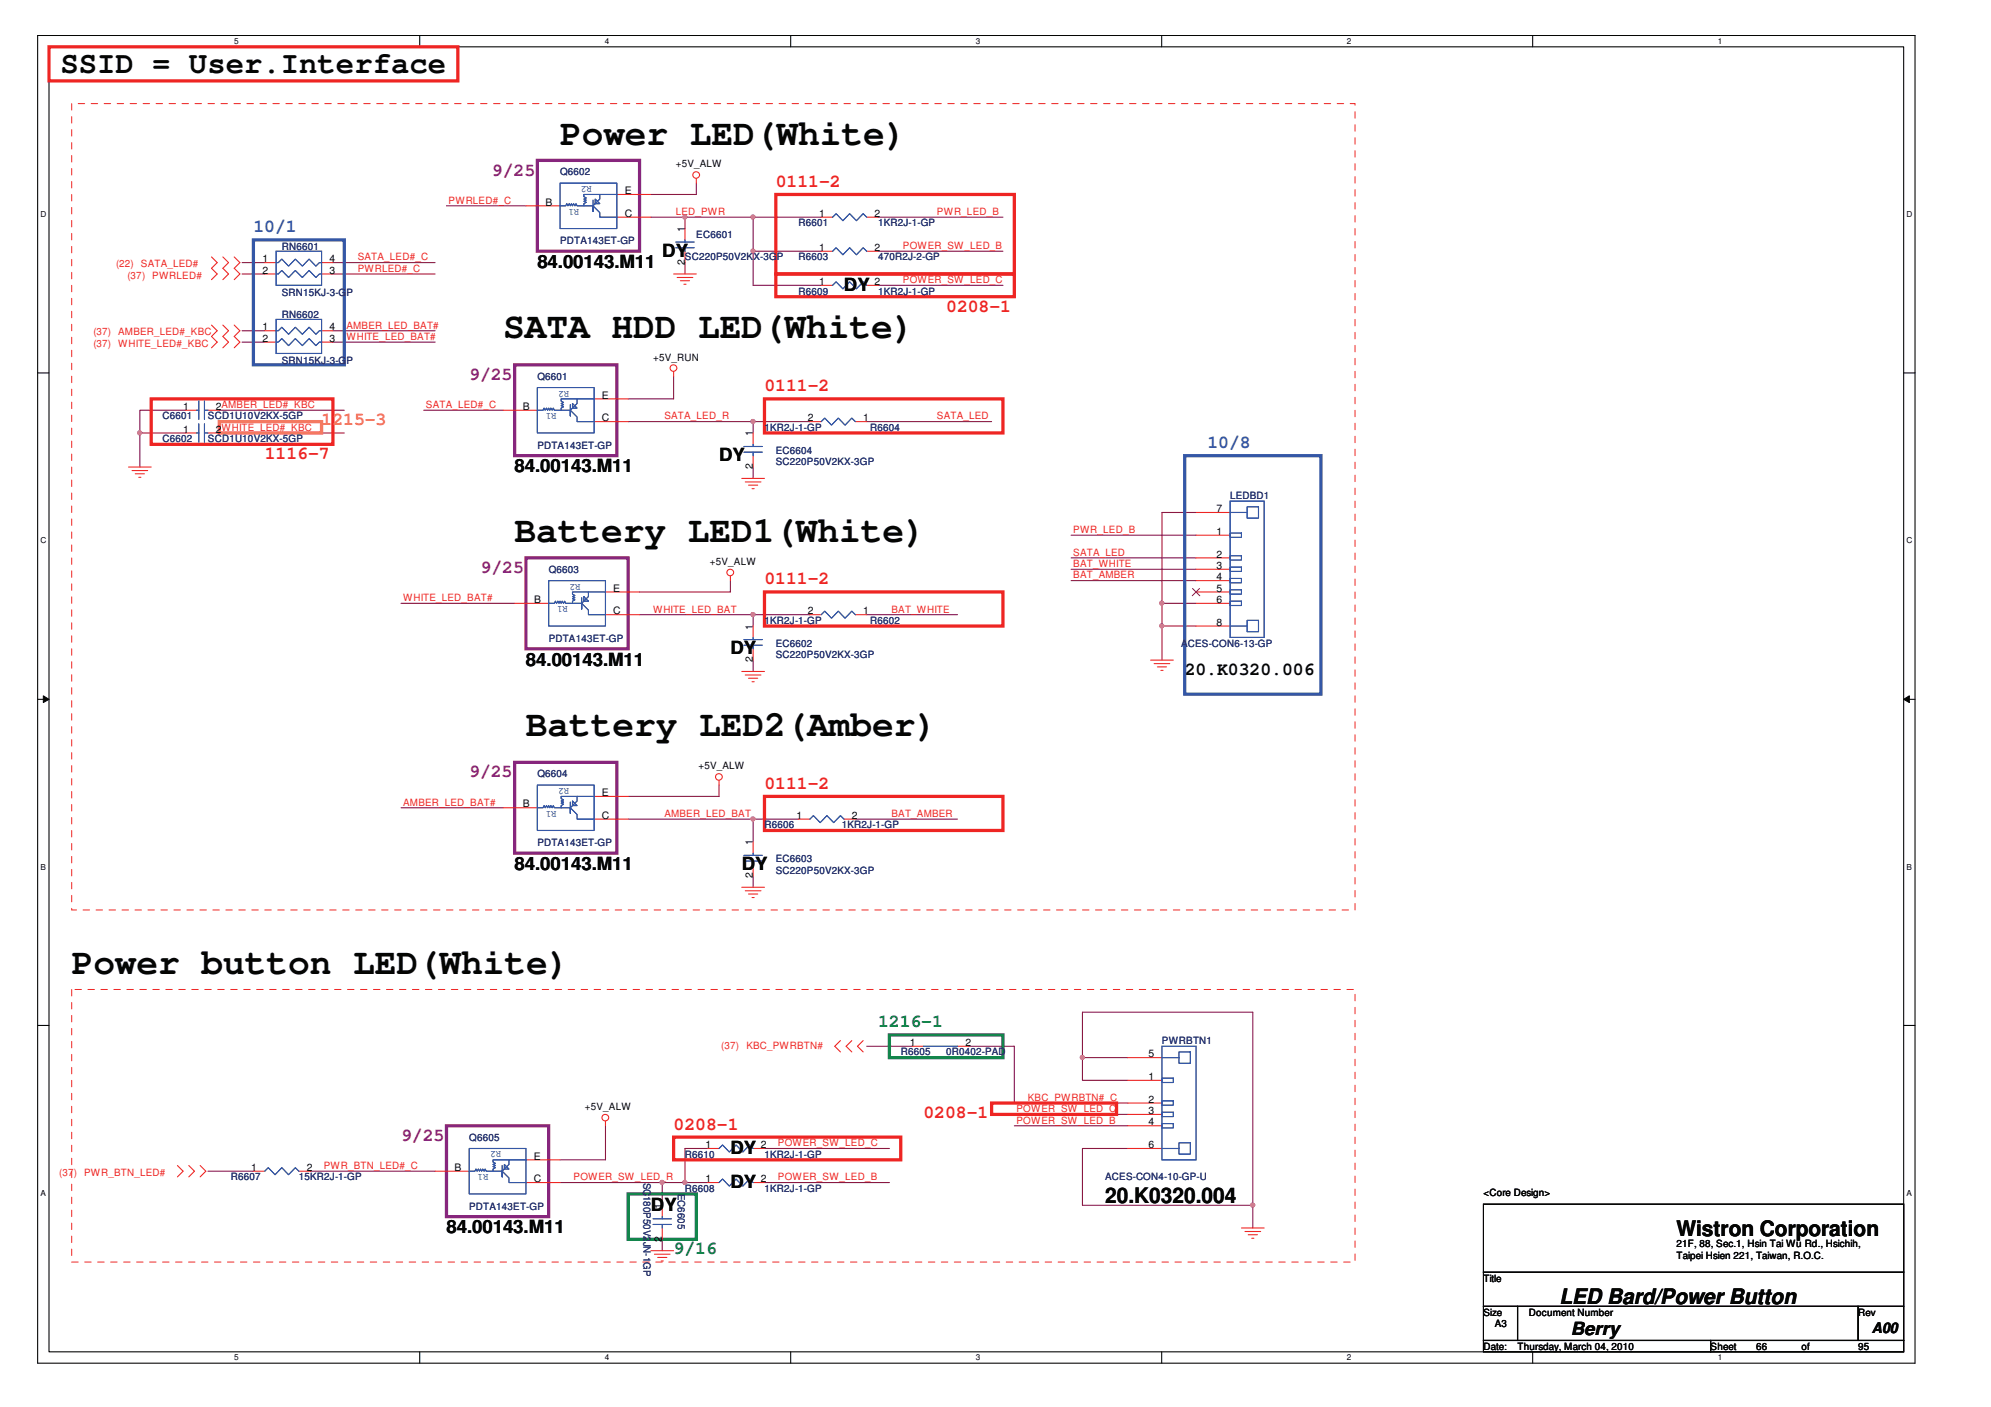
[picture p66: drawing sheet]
<svg xmlns="http://www.w3.org/2000/svg" width="297mm" height="210mm" viewBox="0 0 297 210" stroke-linecap="round" stroke-linejoin="round" font-family="sans-serif">
<defs><g id="words">
<g font-size="5.4" fill="#040503">
<text x="83.6" y="21.6">Power LED(White)</text>
<text x="75.1" y="50.4">SATA HDD LED(White)</text>
<text x="76.8" y="80.9">Battery LED1(White)</text>
<text x="78.5" y="109.7">Battery LED2(Amber)</text>
<text x="10.7" y="145.3">Power button LED(White)</text>
</g>
<text font-size="4.6" fill="#040503" x="9" y="10.8">SSID = User.Interface</text>
<g font-size="3.2" fill="#040503">
<text x="164.9" y="179.4">20.K0320.004</text>
<text x="250.1" y="184.3">Wistron Corporation</text>
<text x="232.7" y="194.6">LED Bard/Power Button</text>
</g>
<g font-size="2.7" fill="#87267d">
<text x="73.4" y="26.2">9/25</text>
<text x="70" y="56.7">9/25</text>
<text x="71.7" y="85.5">9/25</text>
<text x="70" y="116">9/25</text>
<text x="59.8" y="170.2">9/25</text>
</g>
<g font-size="2.7" fill="#ee2523">
<text x="115.7" y="27.9">0111-2</text>
<text x="141.2" y="46.5">0208-1</text>
<text x="114.1" y="58.4">0111-2</text>
<text x="39.5" y="68.5">1116-7</text>
<text x="114.1" y="87.2">0111-2</text>
<text x="114.1" y="117.7">0111-2</text>
<text x="137.8" y="166.8">0208-1</text>
<text x="100.5" y="168.5">0208-1</text>
</g>
<g font-size="2.7" fill="#3457a6">
<text x="37.8" y="34.7">10/1</text>
<text x="180.1" y="66.9">10/8</text>
</g>
<g font-size="2.7" fill="#040503">
<text x="80.2" y="40">84.00143.M11</text>
<text x="98.8" y="38.3">DY</text>
<text x="125.9" y="43.4">DY</text>
<text x="76.8" y="70.5">84.00143.M11</text>
<text x="107.3" y="68.8">DY</text>
<text x="78.5" y="99.3">84.00143.M11</text>
<text x="109" y="97.6">DY</text>
<text x="176.7" y="100.7">20.K0320.006</text>
<text x="76.8" y="129.8">84.00143.M11</text>
<text x="110.7" y="129.8">DY</text>
<text x="109" y="172.1">DY</text>
<text x="109" y="177.2">DY</text>
<text x="66.6" y="184">84.00143.M11</text>
<text x="97.1" y="180.6">DY</text>
<text x="234.3" y="199.2">Berry</text>
</g>
<text font-size="2.7" fill="#f47e25" x="48" y="63.5">1215-3</text>
<g font-size="2.7" fill="#047e41">
<text x="131" y="153.3">1216-1</text>
<text x="100.5" y="187.2">9/16</text>
</g>
<text font-size="2.2" fill="#040503" x="279.2" y="198.9">A00</text>
<g font-size="1.5" fill="#252c73">
<text x="83.6" y="26.1">Q6602</text>
<text x="103.9" y="35.5">EC6601</text>
<text x="119.1" y="33.8">R6601</text>
<text x="131" y="33.8">1KR2J-1-GP</text>
<text x="42" y="37.3">RN6601</text>
<text x="83.6" y="36.5">PDTA143ET-GP</text>
<text x="102.2" y="38.9">SC220P50V2KX-3GP</text>
<text x="119.1" y="38.9">R6603</text>
<text x="131" y="38.9">470R2J-2-GP</text>
<text x="42" y="44.1">SRN15KJ-3-GP</text>
<text x="42" y="47.5">RN6602</text>
<text x="119.1" y="43.9">R6609</text>
<text x="131" y="43.9">1KR2J-1-GP</text>
<text x="42" y="54.3">SRN15KJ-3-GP</text>
<text x="80.2" y="56.6">Q6601</text>
<text x="24.3" y="66">C6602</text>
<text x="24.3" y="62.6">C6601</text>
<text x="31" y="66">SCD1U10V2KX-5GP</text>
<text x="31" y="62.6">SCD1U10V2KX-5GP</text>
<text x="114.1" y="64.3">1KR2J-1-GP</text>
<text x="129.8" y="64.3">R6604</text>
<text x="80.2" y="67">PDTA143ET-GP</text>
<text x="115.7" y="67.7">EC6604</text>
<text x="115.7" y="69.4">SC220P50V2KX-3GP</text>
<text x="183.5" y="74.4">LEDBD1</text>
<text x="81.9" y="85.4">Q6603</text>
<text x="81.9" y="95.8">PDTA143ET-GP</text>
<text x="114.1" y="93.1">1KR2J-1-GP</text>
<text x="129.8" y="93.1">R6602</text>
<text x="115.7" y="96.5">EC6602</text>
<text x="115.7" y="98.2">SC220P50V2KX-3GP</text>
<text x="176.2" y="96.5">ACES-CON6-13-GP</text>
<text x="80.2" y="115.9">Q6604</text>
<text x="114.1" y="123.6">R6606</text>
<text x="125.6" y="123.6">1KR2J-1-GP</text>
<text x="80.2" y="126.3">PDTA143ET-GP</text>
<text x="115.7" y="128.7">EC6603</text>
<text x="115.7" y="130.3">SC220P50V2KX-3GP</text>
<text x="173.4" y="155.8">PWRBTN1</text>
<text x="134.4" y="157.5">R6605</text>
<text x="141.2" y="157.5">0R0402-PAD</text>
<text x="70" y="170.2">Q6605</text>
<text x="102.2" y="172.7">R6610</text>
<text x="114.1" y="172.7">1KR2J-1-GP</text>
<text x="34.4" y="176.1">R6607</text>
<text x="44.6" y="176.1">15KR2J-1-GP</text>
<text x="96" y="176.4" transform="rotate(90 96 176.4)">SC180P50V2JN-1GP</text>
<text x="101.1" y="178.1" transform="rotate(90 101.1 178.1)">EC6605</text>
<text x="102.2" y="177.8">R6608</text>
<text x="114.1" y="177.8">1KR2J-1-GP</text>
<text x="164.9" y="176.1">ACES-CON4-10-GP-U</text>
<text x="70" y="180.5">PDTA143ET-GP</text>
</g>
<g font-size="1.5" fill="#3457a6">
<text x="88.3" y="27.8" transform="rotate(180 88.3 27.8)">R2</text>
<text x="86.4" y="31.2" transform="rotate(180 86.4 31.2)">R1</text>
<text x="84.9" y="58.3" transform="rotate(180 84.9 58.3)">R2</text>
<text x="83" y="61.6" transform="rotate(180 83 61.6)">R1</text>
<text x="86.6" y="87.1" transform="rotate(180 86.6 87.1)">R2</text>
<text x="84.7" y="90.5" transform="rotate(180 84.7 90.5)">R1</text>
<text x="84.9" y="117.6" transform="rotate(180 84.9 117.6)">R2</text>
<text x="83" y="121" transform="rotate(180 83 121)">R1</text>
<text x="74.8" y="171.8" transform="rotate(180 74.8 171.8)">R2</text>
<text x="72.9" y="175.2" transform="rotate(180 72.9 175.2)">R1</text>
</g>
<g font-size="1.5" fill="#040503">
<text x="93.2" y="29">E</text>
<text x="100.8" y="25">+5V_ALW</text>
<text x="81.4" y="30.7">B</text>
<text x="93.2" y="32.4">C</text>
<text x="102.2" y="34.6" transform="rotate(-90 102.2 34.6)">1</text>
<text x="122.2" y="32.4">1</text>
<text x="130.5" y="32.4">2</text>
<text x="39.2" y="39.1">1</text>
<text x="39.2" y="40.8">2</text>
<text x="49.1" y="40.8">3</text>
<text x="49.1" y="39.1">4</text>
<text x="102.2" y="39.5" transform="rotate(-90 102.2 39.5)">2</text>
<text x="122.2" y="37.4">1</text>
<text x="130.5" y="37.4">2</text>
<text x="122.2" y="42.5">1</text>
<text x="130.5" y="42.5">2</text>
<text x="39.2" y="49.3">1</text>
<text x="39.2" y="51">2</text>
<text x="49.1" y="51">3</text>
<text x="49.1" y="49.3">4</text>
<text x="97.4" y="53.8">+5V_RUN</text>
<text x="89.8" y="59.5">E</text>
<text x="27.3" y="64.6">1</text>
<text x="27.3" y="61.2">1</text>
<text x="32.2" y="64.6">2WHITE_LED#_KBC</text>
<text x="32.2" y="61.2">2AMBER_LED#_KBC</text>
<text x="78" y="61.2">B</text>
<text x="89.8" y="62.9">C</text>
<text x="112.3" y="65.1" transform="rotate(-90 112.3 65.1)">1</text>
<text x="120.5" y="62.9">2</text>
<text x="128.8" y="62.9">1</text>
<text x="112.3" y="70" transform="rotate(-90 112.3 70)">2</text>
<text x="181.5" y="76.4">7</text>
<text x="181.5" y="79.8">1</text>
<text x="181.5" y="83.2">2</text>
<text x="79.7" y="90">B</text>
<text x="91.5" y="88.3">E</text>
<text x="105.9" y="84.3">+5V_ALW</text>
<text x="181.5" y="84.9">3</text>
<text x="181.5" y="86.6">4</text>
<text x="181.5" y="88.3">5</text>
<text x="181.5" y="90">6</text>
<text x="91.5" y="91.7">C</text>
<text x="112.3" y="93.9" transform="rotate(-90 112.3 93.9)">1</text>
<text x="120.5" y="91.7">2</text>
<text x="128.8" y="91.7">1</text>
<text x="181.5" y="93.4">8</text>
<text x="112.3" y="98.8" transform="rotate(-90 112.3 98.8)">2</text>
<text x="89.8" y="118.8">E</text>
<text x="104.2" y="114.8">+5V_ALW</text>
<text x="78" y="120.5">B</text>
<text x="89.8" y="122.2">C</text>
<text x="118.8" y="122.2">1</text>
<text x="127.1" y="122.2">2</text>
<text x="112.3" y="131" transform="rotate(-90 112.3 131)">2</text>
<text x="112.3" y="126.1" transform="rotate(-90 112.3 126.1)">1</text>
<text x="135.8" y="156">1</text>
<text x="144" y="156">2</text>
<text x="171.3" y="161.1">1</text>
<text x="171.3" y="157.7">5</text>
<text x="87.3" y="165.6">+5V_ALW</text>
<text x="171.3" y="164.5">2</text>
<text x="171.3" y="166.2">3</text>
<text x="171.3" y="167.9">4</text>
<text x="79.6" y="173">E</text>
<text x="105.3" y="171.3">1</text>
<text x="113.5" y="171.3">2</text>
<text x="171.3" y="171.3">6</text>
<text x="37.5" y="174.7">1</text>
<text x="45.8" y="174.7">2</text>
<text x="67.8" y="174.7">B</text>
<text x="79.6" y="176.4">C</text>
<text x="105.3" y="176.4">1</text>
<text x="113.5" y="176.4">2</text>
<text x="221.3" y="178.5">&lt;Core Design&gt;</text>
<text x="98.8" y="185.2" transform="rotate(-90 98.8 185.2)">2</text>
<text x="98.8" y="180.3" transform="rotate(-90 98.8 180.3)">1</text>
<text x="221.3" y="191.2">Title</text>
<text x="250.1" y="186.1">21F, 88, Sec.1, Hsin Tai Wu Rd., Hsichih,</text>
<text x="250.1" y="187.8">Taipei Hsien 221, Taiwan, R.O.C.</text>
<text x="221.3" y="196.3">Size</text>
<text x="223" y="198">A3</text>
<text x="228.1" y="196.3">Document Number</text>
<text x="277.2" y="196.3">Rev</text>
<text x="221.3" y="201.3">Date:</text>
<text x="226.4" y="201.3">Thursday, March 04, 2010</text>
<text x="255.2" y="201.3">Sheet</text>
<text x="262" y="201.3">66</text>
<text x="268.8" y="201.4">of</text>
<text x="277.2" y="201.3">95</text>
</g>
<g font-size="1.5" fill="#ee2523">
<text x="66.9" y="30.4">PWRLED#_C</text>
<text x="100.8" y="32.1">LED_PWR</text>
<text x="139.8" y="32.1">PWR_LED_B</text>
<text x="17.3" y="39.9">(22)</text>
<text x="19" y="41.6">(37)</text>
<text x="21" y="39.9">SATA_LED#</text>
<text x="22.7" y="41.6">PWRLED#</text>
<text x="53.4" y="40.6">PWRLED#_C</text>
<text x="53.4" y="38.9">SATA_LED#_C</text>
<text x="134.7" y="37.2">POWER_SW_LED_B</text>
<text x="134.7" y="42.2">POWER_SW_LED_C</text>
<text x="13.9" y="51.7">(37)</text>
<text x="13.9" y="50">(37)</text>
<text x="17.6" y="51.7">WHITE_LED#_KBC</text>
<text x="17.6" y="50">AMBER_LED#_KBC</text>
<text x="51.7" y="49">AMBER_LED_BAT#</text>
<text x="51.7" y="50.7">WHITE_LED_BAT#</text>
<text x="63.5" y="60.9">SATA_LED#_C</text>
<text x="99.1" y="62.6">SATA_LED_R</text>
<text x="139.8" y="62.6">SATA_LED</text>
<text x="160.1" y="82.9">SATA_LED</text>
<text x="160.1" y="79.5">PWR_LED_B</text>
<text x="60.2" y="89.7">WHITE_LED_BAT#</text>
<text x="160.1" y="84.6">BAT_WHITE</text>
<text x="160.1" y="86.3">BAT_AMBER</text>
<text x="97.4" y="91.4">WHITE_LED_BAT</text>
<text x="133" y="91.4">BAT_WHITE</text>
<text x="60.2" y="120.2">AMBER_LED_BAT#</text>
<text x="99.1" y="121.9">AMBER_LED_BAT</text>
<text x="133" y="121.9">BAT_AMBER</text>
<text x="107.6" y="156.5">(37)</text>
<text x="111.3" y="156.5">KBC_PWRBTN#</text>
<text x="151.6" y="167.6">POWER_SW_LED_B</text>
<text x="151.6" y="165.9">POWER_SW_LED_C</text>
<text x="153.3" y="164.2">KBC_PWRBTN#_C</text>
<text x="116.1" y="171">POWER_SW_LED_C</text>
<text x="8.8" y="175.4">(37)</text>
<text x="12.6" y="175.4">PWR_BTN_LED#</text>
<text x="48.3" y="174.4">PWR_BTN_LED#_C</text>
<text x="85.6" y="176.1">POWER_SW_LED_R</text>
<text x="116.1" y="176.1">POWER_SW_LED_B</text>
</g>
<g font-size="1.2" fill="#040503">
<text x="34.9" y="6.5">5</text>
<text x="90.3" y="6.5">4</text>
<text x="145.6" y="6.5">3</text>
<text x="200.9" y="6.5">2</text>
<text x="256.3" y="6.5">1</text>
<text x="6.1" y="32.4">D</text>
<text x="284.5" y="32.4">D</text>
<text x="6.1" y="81.1">C</text>
<text x="284.5" y="81.1">C</text>
<text x="6.1" y="129.7">B</text>
<text x="284.5" y="129.7">B</text>
<text x="6.1" y="178.4">A</text>
<text x="284.5" y="178.4">A</text>
<text x="34.9" y="202.9">5</text>
<text x="90.3" y="202.9">4</text>
<text x="145.6" y="202.9">3</text>
<text x="200.9" y="202.9">2</text>
<text x="256.3" y="202.9">1</text>
</g>
</g></defs>
<path d="M5.6 5.3h280.1v198.1h-280.1zM7.3 7h276.7v194.7h-276.7z" fill="none" stroke="#040503" stroke-width=".16"/>
<g fill="#fff">
<path d="M34.9 5.5h.7v1.3h-.7z"/>
<path d="M34.9 201.8h.7v1.4h-.7z"/>
</g>
<path d="M62.6 5.3v1.7M62.6 201.7v1.7" fill="none" stroke="#040503" stroke-width=".16"/>
<g fill="#fff">
<path d="M90.3 5.5h.6v1.3h-.6z"/>
<path d="M90.3 201.8h.6v1.4h-.6z"/>
</g>
<path d="M118 5.3v1.7M118 201.7v1.7" fill="none" stroke="#040503" stroke-width=".16"/>
<g fill="#fff">
<path d="M145.6 5.5h.6v1.3h-.6z"/>
<path d="M145.6 201.8h.6v1.4h-.6z"/>
</g>
<path d="M173.3 5.3v1.7M173.3 201.7v1.7" fill="none" stroke="#040503" stroke-width=".16"/>
<g fill="#fff">
<path d="M200.9 5.5h.7v1.3h-.7z"/>
<path d="M200.9 201.8h.7v1.4h-.7z"/>
</g>
<path d="M228.7 5.3v1.7M228.7 201.7v1.7" fill="none" stroke="#040503" stroke-width=".16"/>
<g fill="#fff">
<path d="M256.3 5.5h.6v1.3h-.6z"/>
<path d="M256.3 201.8h.6v1.4h-.6z"/>
<path d="M6.1 31.3h.8v1.3h-.8z"/>
<path d="M284.5 31.3h.8v1.3h-.8z"/>
<path d="M6.1 80h.8v1.3h-.8z"/>
<path d="M284.5 80h.8v1.3h-.8z"/>
</g>
<path d="M5.6 55.6h1.7M284 55.6h1.7" fill="none" stroke="#040503" stroke-width=".16"/>
<g fill="#fff">
<path d="M6.1 128.7h.7v1.3h-.7z"/>
<path d="M284.5 128.7h.7v1.3h-.7z"/>
</g>
<path d="M5.6 104.3h1.7M284 104.3h1.7" fill="none" stroke="#040503" stroke-width=".16"/>
<path d="M6.5 103.8l.8 .5-.8 .5z" fill="#040503"/>
<path d="M6.5 103.8l.8 .5-.8 .5z" fill="none" stroke="#040503" stroke-width=".15"/>
<path d="M284 104.3l.9-.5v1z" fill="#040503"/>
<path d="M284 104.3l.9-.5v1z" fill="none" stroke="#040503" stroke-width=".15"/>
<g fill="#fff">
<path d="M6.1 177.3h.7v1.3h-.7z"/>
<path d="M284.5 177.3h.7v1.3h-.7z"/>
</g>
<path d="M5.6 153h1.7M284 153h1.7" fill="none" stroke="#040503" stroke-width=".16"/>
<path d="M100.5 56.1v3.4h-6.8M63.2 61.2h11.9M112.4 62.9h8.4M129.3 62.9h18.6M161.5 179.8h25.4" fill="none" stroke="#89163e" stroke-width=".16"/>
<circle cx="112.3" cy="62.9" r=".31" fill="#ca5ca3"/>
<circle cx="112.3" cy="62.9" r=".31" fill="none" stroke="#ca5ca3" stroke-width=".16"/>
<path d="M112.4 91.7v1.7" fill="none" stroke="#89163e" stroke-width=".16"/>
<circle cx="112.3" cy="91.7" r=".31" fill="#ca5ca3"/>
<circle cx="112.3" cy="91.7" r=".31" fill="none" stroke="#ca5ca3" stroke-width=".16"/>
<path d="M93.7 62.9h18.7M151.3 156.1v8.5h17M102.2 176.4h3.4" fill="none" stroke="#89163e" stroke-width=".16"/>
<circle cx="102.2" cy="176.4" r=".31" fill="#ca5ca3"/>
<circle cx="102.2" cy="176.4" r=".31" fill="none" stroke="#ca5ca3" stroke-width=".16"/>
<path d="M112.4 37.5h10.1M161.5 157.8v3.4h6.8M186.9 151v28.8" fill="none" stroke="#89163e" stroke-width=".16"/>
<circle cx="186.9" cy="179.8" r=".31" fill="#ca5ca3"/>
<circle cx="186.9" cy="179.8" r=".31" fill="none" stroke="#ca5ca3" stroke-width=".16"/>
<path d="M112.4 62.9v1.7M112.4 69.7v1.7M107.3 117.1v1.7h-13.6M161.5 151v6.8h6.8M31 174.7h6.8M46.3 174.7h18.6M90.3 167.9v5.1h-6.7M114.1 176.4h18.6M186.9 179.8v3.4" fill="none" stroke="#89163e" stroke-width=".16"/>
<circle cx="161.5" cy="157.8" r=".31" fill="#ca5ca3"/>
<circle cx="161.5" cy="157.8" r=".31" fill="none" stroke="#ca5ca3" stroke-width=".16"/>
<path d="M112.4 32.4h10.1M131 37.5h18.6M59.8 90h17M95.4 91.7h17M161.5 151h25.4M161.5 171.3h6.8" fill="none" stroke="#89163e" stroke-width=".16"/>
<circle cx="112.3" cy="32.4" r=".31" fill="#ca5ca3"/>
<circle cx="112.3" cy="32.4" r=".31" fill="none" stroke="#ca5ca3" stroke-width=".16"/>
<path d="M66.6 30.7h11.9M97.1 32.4h5.1v1.7M102.2 39.2v1.7M103.9 27.3v1.7h-6.8M131 32.4h18.6M109 86.6v1.7h-13.6M112.4 91.7h8.4M129.3 91.7h13.6M93.7 122.2h18.7v3.4M112.4 130.7v1.7M112.4 122.2h6.7M127.6 122.2h15.3" fill="none" stroke="#89163e" stroke-width=".16"/>
<circle cx="112.3" cy="122.2" r=".31" fill="#ca5ca3"/>
<circle cx="112.3" cy="122.2" r=".31" fill="none" stroke="#ca5ca3" stroke-width=".16"/>
<path d="M102.2 32.4h10.2v5.1M59.8 120.5h15.3M151.3 167.9h17M161.5 171.3v8.5" fill="none" stroke="#89163e" stroke-width=".16"/>
<circle cx="102.2" cy="32.4" r=".31" fill="#ca5ca3"/>
<circle cx="102.2" cy="32.4" r=".31" fill="none" stroke="#ca5ca3" stroke-width=".16"/>
<g fill="none" stroke="#89163e" stroke-width=".16">
<path d="M36.1 39.2h3.4M49.7 39.2h15.2M36.1 51h3.4M36.1 49.3h3.4M36.1 40.9h3.4M49.7 51h15.2M49.7 49.3h15.2M49.7 40.9h15.2M159.8 79.8h18.6M173.4 76.5h5M159.8 83.2h18.6M159.8 84.9h18.6"/>
<path d="M159.8 86.6h18.6M178.4 93.4h-5v5.1M129.3 156.1h6.8M144.5 156.1h6.8M83.6 176.4h15.2v3.4M98.8 184.9v1.7"/>
</g>
<circle cx="173.3" cy="93.4" r=".31" fill="#ca5ca3"/>
<circle cx="173.3" cy="93.4" r=".31" fill="none" stroke="#ca5ca3" stroke-width=".16"/>
<path d="M173.4 90v3.4" fill="none" stroke="#89163e" stroke-width=".16"/>
<circle cx="173.3" cy="90" r=".31" fill="#ca5ca3"/>
<circle cx="173.3" cy="90" r=".31" fill="none" stroke="#ca5ca3" stroke-width=".16"/>
<path d="M27.6 61.2h-6.7v3.4M32.7 61.2h18.7M32.7 64.6h18.7M173.4 76.5v13.5h5" fill="none" stroke="#89163e" stroke-width=".16"/>
<circle cx="20.8" cy="64.6" r=".31" fill="#ca5ca3"/>
<circle cx="20.8" cy="64.6" r=".31" fill="none" stroke="#ca5ca3" stroke-width=".16"/>
<path d="M112.4 37.5v5.1M27.6 64.6h-6.7v5.1M112.4 98.5v1.7" fill="none" stroke="#89163e" stroke-width=".16"/>
<circle cx="112.3" cy="37.5" r=".31" fill="#ca5ca3"/>
<circle cx="112.3" cy="37.5" r=".31" fill="none" stroke="#ca5ca3" stroke-width=".16"/>
<path d="M112.4 42.6h10.1M131 42.6h18.6M102.2 171.3v5.1h-3.4M151.3 166.3h17" fill="none" stroke="#89163e" stroke-width=".16"/>
<circle cx="98.8" cy="176.4" r=".31" fill="#ca5ca3"/>
<circle cx="98.8" cy="176.4" r=".31" fill="none" stroke="#ca5ca3" stroke-width=".16"/>
<path d="M102.2 171.3h3.4M114.1 171.3h18.6" fill="none" stroke="#89163e" stroke-width=".16"/>
<g fill="none" stroke="#ee2523" stroke-width=".16">
<path d="M31.6 38.3l.8 .9-.8 .8 .8 .9-.8 .8M33.2 38.3l.9 .9-.9 .8 .9 .9-.9 .8M34.9 38.3l.9 .9-.9 .8 .9 .9-.9 .8M39.5 39.2h1.7M48 39.2h1.7M78.5 30.7h5.1M92 32.4h5.1M92 29h5.1M102.2 34.1v1.7M102.2 37.5v1.7M103.9 26.6v.7M122.5 37.5h1.7"/>
<path d="M122.5 32.4h1.7M129.3 37.5h1.7M129.3 32.4h1.7M31.6 48.5l.8 .8-.8 .9 .8 .8-.8 .9M33.2 48.5l.9 .8-.9 .9 .9 .8-.9 .9M34.9 48.5l.9 .8-.9 .9 .9 .8-.9 .9M39.5 40.9h1.7M39.5 49.3h1.7M39.5 51h1.7M48 40.9h1.7M48 49.3h1.7M48 51h1.7"/>
<path d="M88.6 59.5h5.1M100.5 55.4v.7M100.5 40.9h3.4M101 41.4h2.4M101.5 41.9h1.4M102 42.4h.4M122.5 42.6h1.7M129.3 42.6h1.7M19.2 69.7h3.4M19.7 70.2h2.3M20.2 70.7h1.4M20.7 71.2h.3"/>
<path d="M27.6 61.2h1.7M27.6 64.6h1.7M31 61.2h1.7M31 64.6h1.7M75.1 61.2h5.1M88.6 62.9h5.1M110.7 71.4h3.4M111.2 71.9h2.3M111.7 72.4h1.3M112.2 72.9h.3M112.4 64.6v1.7M112.4 68v1.7"/>
<path d="M120.8 62.9h1.7M127.6 62.9h1.7M178.4 79.8h5.1M178.4 76.5h5.1M76.8 90h5.1M90.3 91.7h5.1M90.3 88.3h5.1M109 85.9v.7M112.4 93.4v1.7M112.4 96.8v1.7M120.8 91.7h1.7M127.6 91.7h1.7"/>
<path d="M171.7 98.5h3.3M172.2 99h2.3M172.7 99.5h1.3M178.4 83.2h5.1M178.4 84.9h5.1M178.4 86.6h5.1M178.4 88.3h5.1M178.4 90h5.1M178.4 93.4h5.1M88.6 118.8h5.1M107.3 116.4v.7M110.7 100.2h3.4"/>
<path d="M111.2 100.7h2.3M111.7 101.2h1.3M112.2 101.7h.3M173.2 100h.3M75.1 120.5h5.1M88.6 122.2h5.1M110.7 132.4h3.4M111.2 132.9h2.3M111.7 133.4h1.3M112.2 133.9h.3M112.4 125.6v1.7M112.4 129v1.7"/>
<path d="M119.1 122.2h1.7M125.9 122.2h1.7M125.4 155.2l-.9 .9 .9 .8M127.1 155.2l-.9 .9 .9 .8M128.8 155.2l-.9 .9 .9 .8M136.1 156.1h1.7M142.9 156.1h1.6M168.3 157.8h5.1M26.5 173.9l.8 .8-.8 .9M28.2 173.9l.8 .8-.8 .9M29.9 173.9l.8 .8-.8 .9M37.8 174.7h1.7"/>
<path d="M44.6 174.7h1.7M64.9 174.7h5.1M78.5 173h5.1M78.5 176.4h5.1M90.3 167.3v.6M98.8 179.8v1.7M105.6 171.3h1.7M105.6 176.4h1.7M112.4 171.3h1.7M112.4 176.4h1.7M168.3 171.3h5.1M168.3 161.2h5.1"/>
<path d="M168.3 164.6h5.1M168.3 166.3h5.1M168.3 167.9h5.1M97.1 186.6h3.4M97.6 187.1h2.4M98.1 187.6h1.4M98.6 188.1h.4M98.8 183.2v1.7M185.2 183.2h3.4M185.7 183.7h2.4M186.2 184.2h1.4M186.7 184.7h.4"/>
<circle cx="103.9" cy="26.1" r=".5"/>
<circle cx="100.5" cy="54.9" r=".5"/>
<circle cx="109" cy="85.4" r=".5"/>
<circle cx="107.3" cy="115.9" r=".5"/>
<circle cx="90.3" cy="166.7" r=".5"/>
</g>
<path d="M221.3 179.6h62.7v10.2h-62.7zM221.3 189.8h62.7v5.1h-62.7zM221.3 194.9h5.1v5.1h-5.1zM221.3 200h33.9v1.7h-33.9zM226.4 194.9h50.8v5.1h-50.8zM255.2 200h28.8v1.7h-28.8zM277.2 194.9h6.8v5.1h-6.8z" fill="none" stroke="#040503" stroke-width=".16"/>
<path d="M7.3 7h61v5.1h-61zM115.7 29h35.6v11.9h-35.6zM22.6 59.5h27.1v6.8h-27.1zM114.1 59.5h35.5v5.1h-35.5zM115.7 40.9h35.6v3.4h-35.6zM114.1 88.3h35.5v5.1h-35.5zM114.1 118.8h35.5v5.1h-35.5zM100.5 169.6h33.9v3.4h-33.9zM147.9 164.6h18.7v1.7h-18.7z" fill="none" stroke="#ee2523" stroke-width=".48"/>
<path d="M10.7 15.5h191.5v120.3h-191.5zM10.7 147.6h191.5v40.7h-191.5z" fill="none" stroke="#ee2523" stroke-width=".15" stroke-dasharray="1 1 1 1 1 1 1 1"/>
<path d="M132.7 154.4h16.9v3.4h-16.9zM93.7 178.1h10.2v6.8h-10.2z" fill="none" stroke="#047e41" stroke-width=".48"/>
<path d="M37.8 35.8h13.6v18.6h-13.6zM176.7 68h20.4v35.6h-20.4z" fill="none" stroke="#3457a6" stroke-width=".48"/>
<path d="M80.2 23.9h15.2v13.6h-15.2zM76.8 54.4h15.2v13.6h-15.2zM78.5 83.2h15.2v13.6h-15.2zM76.8 113.7h15.2v13.6h-15.2zM66.6 167.9h15.3v13.6h-15.3z" fill="none" stroke="#87267d" stroke-width=".48"/>
<path d="M32.7 62.9h15.3v1.7h-15.3z" fill="none" stroke="#f47e25" stroke-width=".48"/>
<g fill="none" stroke="#3457a6" stroke-width=".16">
<path d="M41.2 37.5h6.8v5.1h-6.8zM41.2 39.2h.3l.5-.5 1.1 1 1-1 1 1 1-1 1 1 .6-.5h.3M83.6 27.3h8.4v6.8h-8.4zM88.5 29.9v1.7v-.9h-2.4l-.2-.3-.1 .3-.2-.3-.2 .3-.2-.3-.1 .3-.2-.3-.2 .3-.1-.3-.2 .3h-.8M88.8 29.7l.7 .7h-.7zM89.5 29h-2.4v.3l.4 .2-.4 .2 .4 .2-.4 .1 .4 .2-.4 .2v.3M92 29h-2.5v.7l-1 1 1 1v.7h2.5M100.8 36.1h2.8M100.8 37h2.8M102.2 35.8v.3M102.2 37v.5M124.2 37.5l.5-.5 1.1 1 1-1 1 1 1-1 .5 .5"/>
<path d="M124.2 32.4l.5-.5 1.1 1 1-1 1 1 1-1 .5 .5M29.7 59.8v2.8M30.5 59.8v2.8M41.2 47.7h6.8v5h-6.8zM41.2 40.9h.3l.5-.6 1.1 1.1 1-1.1 1 1.1 1-1.1 1 1.1 .6-.5h.3M41.2 49.3h.3l.5-.5 1.1 1.1 1-1.1 1 1.1 1-1.1 1 1.1 .6-.6h.3M41.2 51h.3l.5-.5 1.1 1.1 1-1.1 1 1.1 1-1.1 1 1.1 .6-.6h.3M80.2 57.8h8.4v6.8h-8.4zM86.1 59.5h-2.4v.3l.4 .2-.4 .2 .4 .2-.4 .1 .4 .2-.4 .2v.3M88.6 59.5h-2.5v.7l-1 1 1 1v.7h2.5M124.2 42.6l.5-.6 1.1 1.1 1-1.1 1 1.1 1-1.1 .5 .6M29.3 64.6h.4"/>
<path d="M29.3 61.2h.4M29.7 63.2v2.8M30.5 64.6h.5M30.5 63.2v2.8M30.5 61.2h.5M85.1 60.4v1.7v-.9h-2.4l-.2-.3-.1 .3-.2-.3-.2 .3-.1-.3-.2 .3-.2-.3-.2 .3-.1-.3-.2 .3h-.8M85.4 60.2l.7 .7h-.7zM111 66.6h2.7M111 67.5h2.7M112.4 66.3v.3M112.4 67.5v.5M122.5 62.9l.5-.5 1.1 1 1-1 1 1 1-1 .5 .5"/>
<path d="M183.5 74.8h5.1v20.3h-5.1zM183.5 79.5h1.7v.7h-1.7zM183.5 76.5h2.6M186.1 75.6h1.7v1.7h-1.7zM81.9 86.6h8.4v6.8h-8.4zM86.8 89.2v1.7v-.9h-2.4l-.2-.3-.1 .3-.2-.3-.2 .3-.1-.3-.2 .3-.2-.3-.2 .3-.1-.3-.2 .3h-.8M87.1 89l.7 .7h-.7zM87.8 88.3h-2.4v.3l.4 .2-.4 .2 .4 .2-.4 .1 .4 .2-.4 .2v.3M90.3 88.3h-2.5v.7l-1 1 1 1v.7h2.5M111 95.4h2.7M111 96.3h2.7M112.4 95.1v.3"/>
<path d="M112.4 96.3v.5M122.5 91.7l.5-.5 1.1 1 1-1 1 1 1-1 .5 .5M183.5 82.9h1.7v.7h-1.7zM183.5 84.6h1.7v.6h-1.7zM183.5 86.3h1.7v.6h-1.7zM183.5 88h1.7v.6h-1.7zM183.5 89.7h1.7v.6h-1.7zM183.5 93.4h2.6M186.1 92.5h1.7v1.7h-1.7zM80.2 117.1h8.4v6.8h-8.4zM85.1 119.7v1.7v-.9h-2.4l-.2-.3-.1 .3-.2-.3-.2 .3-.1-.3-.2 .3-.2-.3-.2 .3-.1-.3-.2 .3h-.8M85.4 119.5l.7 .7h-.7z"/>
<path d="M86.1 118.8h-2.4v.3l.4 .2-.4 .2 .4 .2-.4 .1 .4 .2-.4 .2v.3M88.6 118.8h-2.5v.7l-1 1 1 1v.7h2.5M111 127.6h2.7M111 128.5h2.7M112.4 127.3v.3M112.4 128.5v.5M120.8 122.2l.6-.5 1 1 1-1 1 1 1-1 .5 .5M137.8 156.1h5.1M173.4 156.1h5v16.9h-5zM173.4 157.8h2.5M175.9 156.9h1.7v1.7h-1.7zM39.5 174.7l.5-.5 1 1 1-1 1.1 1 1-1 .5 .5"/>
<path d="M70 171.3h8.5v6.8h-8.5zM74.9 173.9v1.7v-.9h-2.4l-.1-.3-.2 .3-.2-.3-.1 .3-.2-.3-.2 .3-.1-.3-.2 .3-.2-.3-.2 .3h-.8M75.2 173.7l.7 .7h-.7zM75.9 173h-2.4v.4l.4 .2-.4 .1 .4 .2-.4 .1 .4 .2-.4 .2v.3M78.5 173h-2.6v.7l-1 1 1 1v.7h2.6M107.3 171.3l.5-.5 1 1.1 1-1.1 1 1.1 1-1.1 .6 .5M107.3 176.4l.5-.5 1 1 1-1 1 1 1-1 .6 .5M173.4 160.8h1.6v.7h-1.6zM173.4 164.2h1.6v.7h-1.6zM173.4 165.9h1.6v.7h-1.6zM173.4 167.6h1.6v.7h-1.6zM173.4 171.3h2.5"/>
<path d="M175.9 170.5h1.7v1.7h-1.7zM97.4 181.8h2.8M97.4 182.7h2.8M98.8 181.5v.3M98.8 182.7v.5"/>
</g>
<path d="M177.9 87.8l1.1 1.1M179 87.8l-1.1 1.1" fill="none" stroke="#873d1c" stroke-width=".15"/>
<circle cx="112.3" cy="62.9" r=".31" fill="#ca5ca3"/>
<circle cx="112.3" cy="62.9" r=".31" fill="none" stroke="#ca5ca3" stroke-width=".16"/>
<circle cx="112.3" cy="91.7" r=".31" fill="#ca5ca3"/>
<circle cx="112.3" cy="91.7" r=".31" fill="none" stroke="#ca5ca3" stroke-width=".16"/>
<circle cx="102.2" cy="176.4" r=".31" fill="#ca5ca3"/>
<circle cx="102.2" cy="176.4" r=".31" fill="none" stroke="#ca5ca3" stroke-width=".16"/>
<circle cx="186.9" cy="179.8" r=".31" fill="#ca5ca3"/>
<circle cx="186.9" cy="179.8" r=".31" fill="none" stroke="#ca5ca3" stroke-width=".16"/>
<circle cx="161.5" cy="157.8" r=".31" fill="#ca5ca3"/>
<circle cx="161.5" cy="157.8" r=".31" fill="none" stroke="#ca5ca3" stroke-width=".16"/>
<circle cx="112.3" cy="32.4" r=".31" fill="#ca5ca3"/>
<circle cx="112.3" cy="32.4" r=".31" fill="none" stroke="#ca5ca3" stroke-width=".16"/>
<circle cx="112.3" cy="122.2" r=".31" fill="#ca5ca3"/>
<circle cx="112.3" cy="122.2" r=".31" fill="none" stroke="#ca5ca3" stroke-width=".16"/>
<circle cx="102.2" cy="32.4" r=".31" fill="#ca5ca3"/>
<circle cx="102.2" cy="32.4" r=".31" fill="none" stroke="#ca5ca3" stroke-width=".16"/>
<circle cx="173.3" cy="93.4" r=".31" fill="#ca5ca3"/>
<circle cx="173.3" cy="93.4" r=".31" fill="none" stroke="#ca5ca3" stroke-width=".16"/>
<circle cx="173.3" cy="90" r=".31" fill="#ca5ca3"/>
<circle cx="173.3" cy="90" r=".31" fill="none" stroke="#ca5ca3" stroke-width=".16"/>
<circle cx="20.8" cy="64.6" r=".31" fill="#ca5ca3"/>
<circle cx="20.8" cy="64.6" r=".31" fill="none" stroke="#ca5ca3" stroke-width=".16"/>
<circle cx="112.3" cy="37.5" r=".31" fill="#ca5ca3"/>
<circle cx="112.3" cy="37.5" r=".31" fill="none" stroke="#ca5ca3" stroke-width=".16"/>
<circle cx="98.8" cy="176.4" r=".31" fill="#ca5ca3"/>
<circle cx="98.8" cy="176.4" r=".31" fill="none" stroke="#ca5ca3" stroke-width=".16"/>
<use href="#words"/>
</svg>
